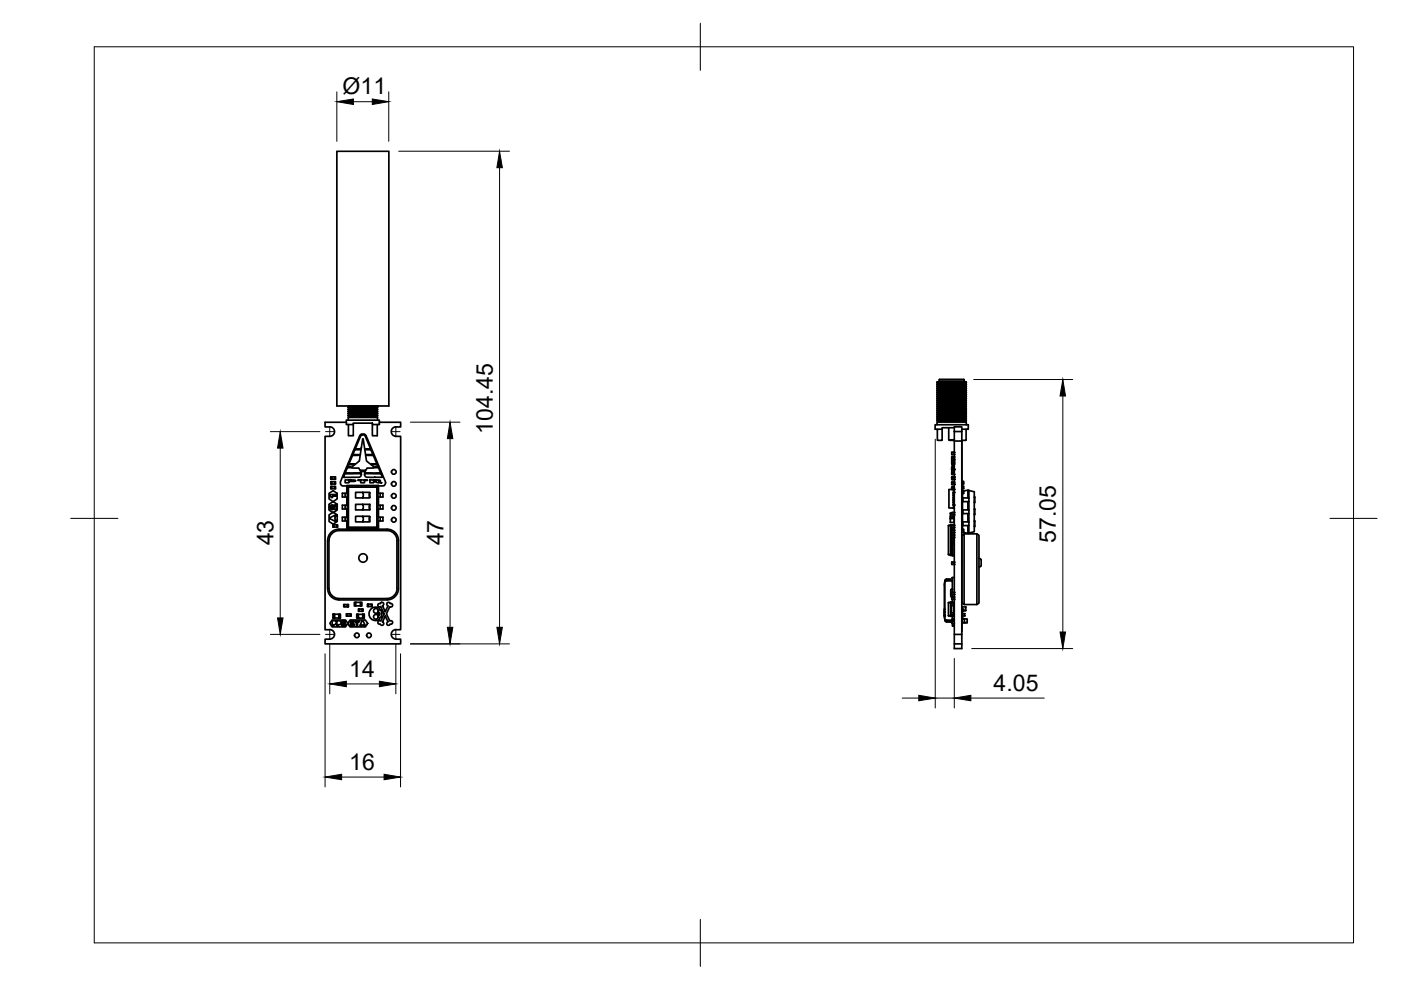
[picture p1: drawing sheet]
<svg xmlns="http://www.w3.org/2000/svg" width="297mm" height="210mm" viewBox="0 0 297 210" stroke-linecap="round" stroke-linejoin="round" font-family="sans-serif">
<defs><g id="words">
<g font-size="4.9">
<text x="72.6" y="20">Ø11</text>
<text x="104.5" y="91.9" transform="rotate(-90 104.5 91.9)">104.45</text>
<text x="58" y="115.6" transform="rotate(-90 58 115.6)">43</text>
<text x="94" y="115.6" transform="rotate(-90 94 115.6)">47</text>
<text x="223.9" y="115.1" transform="rotate(-90 223.9 115.1)">57.05</text>
<text x="74.1" y="143.6">14</text>
<text x="210.7" y="146.6">4.05</text>
<text x="74" y="163.3">16</text>
</g>
</g></defs>
<!-- layer: Visible -->
<g fill="none" stroke="#000" stroke-width=".36">
<path d="M71.4 32.1h11v54h-11zM69.9 90.5a1.01 1.01 0 0 1 1 1 1.01 1.01 0 0 1-1 1h-1v41h1M73.4 89.1h7v.9h-1.4v-.3h-4.1v.3h-1.5zM73.4 89.5h-4.5v1h1M73.8 86.4h6.2M73.8 86.5h6.2M73.8 86.8h6.2M73.8 86.9h6.2M73.8 87.2h6.2M73.8 87.3h6.2M73.8 87.7h6.2M73.8 87.8h6.2"/>
<path d="M73.8 88.1h6.2M73.8 88.2h6.2M73.8 88.5h6.2M73.8 86.4l.5 .2M73.8 86.8l.5 .3M73.8 87.2l.5 .3M73.8 87.7l.5 .2M73.8 88.1l.5 .2M73.9 90v2.4h1v-2.4M74.3 86.2l-.5-.1h6.2l-.4 .1M74.3 86.2h5.3M74.3 86.6h5.3"/>
<path d="M74.3 87.1h5.3M74.3 87.5h5.3M74.3 87.9h5.3M74.3 88.3h5.3M74.3 88.4l-.5 .1v.6M74.3 86.2h.1M74.3 86.6v.1M74.3 87.1h.1M74.3 87.5h.1M74.3 87.9h.1M74.3 88.3v.1M74.3 86.2l-.5 .2"/>
<path d="M74.3 86.7l-.5 .1M74.3 87.1l-.5 .1M74.3 87.5l-.5 .2M74.3 87.9l-.5 .2M76.5 92.4a.67 .67 0 0 1 .8-.1 .67 .67 0 0 1 .3 .7l1 2.2h-1.1v.1h1.1l.5 1.1h-1.5v.1l1.5 .1 .8 1.7-1.2 .1 .2 .1h1.1l.2 .5h-.7v.1l.7 .1 .5 1.1h-3.2l-.1 .1h3.4l.3 .8h-1.6a2.94 2.94 0 0 1-2.1-.2l-.1-.5 .2-.5h-1.1a.7 .7 0 0 1-.2 1.2h-3.4l.3-.8h3.4l-.1-.1h-3.2l.5-1.1 .7-.1v-.1h-.7l.2-.5h1.1l.2-.1-1.2-.1 .7-1.7 1.6-.1v-.1h-1.5l.4-1.1h1.2v-.1h-1.1zM76.9 93l.7 3.8a1.41 1.41 0 0 0 .9 1.6l.9 .7-.1 .1h-1.5l-.2 .5h-1.3l-.2-.5h-1.5l-.1-.1 1.1-.9a1.21 1.21 0 0 0 .7-1.4zM79 90v2.4h1v-2.4M79.6 86.2l.4 .2M79.6 86.6l.4 .2M79.6 87.1l.4 .1M79.6 87.5l.4 .2M79.6 87.9l.4 .2"/>
<path d="M79.6 88.3l.4 .2M80 86.4v.1M80 86.8v.1M80 87.2v.1M80 87.7v.1M80 88.1v.1M80 88.5v.6M80 86.5l-.4 .1M80 86.9l-.4 .2M80 87.3l-.4 .2M80 87.8l-.4 .1M80 88.2l-.4 .1"/>
<path d="M80.4 89.5h4.5v1h-1M84 90.5a1.01 1.01 0 0 0-1 1 1.01 1.01 0 0 0 1 1h.9v41h-1M198.7 81h6.2M198.7 81.1h6.2M198.7 81.4h6.2M198.7 81.5h6.2M198.7 81.9h6.2M198.7 82h6.2M198.7 82.3h6.2M198.7 82.4h6.2M198.7 82.7h6.2M198.7 82.8h6.2"/>
<path d="M198.7 83.1h6.2M198.7 83.2h6.2M198.7 83.6h6.2M198.7 83.7h6.2M198.7 84h6.2M198.7 84.1h6.2M198.7 84.4h6.2M198.7 84.5h6.2M198.7 84.8h6.2M198.7 84.9h6.2M198.7 85.3h6.2M198.7 85.4h6.2"/>
<path d="M198.7 85.7h6.2M198.7 85.8h6.2M198.7 86.1h6.2M198.7 86.2h6.2M198.7 86.5h6.2M198.7 86.6h6.2M198.7 86.9h6.2M198.7 87.1h6.2M198.7 87.4h6.2M198.7 87.5h6.2M198.7 87.8h6.2M198.7 87.9h6.2"/>
<path d="M198.7 88.2h6.2M198.7 88.3h6.2M198.7 88.6h6.2M198.7 88.7h6.2M198.7 89.1h6.2M198.7 89.2h6.2M198.7 89.5h6.2M198.7 81l.4 .3M198.7 81.4l.4 .3M198.7 81.9l.4 .2M198.7 82.3l.4 .2M198.7 82.7l.4 .3"/>
<path d="M198.7 83.1l.4 .3M198.7 83.6l.4 .2M198.7 84l.4 .2M198.7 84.4l.4 .3M198.7 84.8l.4 .3M198.7 85.3l.4 .2M198.7 85.7l.4 .2M198.7 86.1l.4 .3M198.7 86.5l.4 .3M198.7 86.9l.4 .3M198.7 87.4l.4 .2M198.7 87.8l.4 .2"/>
<path d="M198.7 88.2l.4 .3M198.7 88.6l.4 .3M198.7 89.1l.4 .2M198.7 91v2.4h1v-2.4M199.1 80.5h5.3M199.1 80.9h5.3M199.1 81.3h5.3M199.1 81.7h5.3M199.1 82.1h5.3M199.1 82.5h5.3M199.1 82.6h5.3M199.1 83h5.3"/>
<path d="M199.1 83.4h5.3M199.1 83.8h5.3M199.1 84.2h5.3M199.1 84.3h5.3M199.1 84.7h5.3M199.1 85.1h5.3M199.1 85.5h5.3M199.1 85.9h5.3M199.1 86h5.3M199.1 86.4h5.3M199.1 86.8h5.3M199.1 87.2h5.3"/>
<path d="M199.1 87.6h5.3M199.1 88h5.3M199.1 88.5h5.3M199.1 88.9h5.3M199.1 89.3h5.3M199.1 89.3l-.4 .2v.6M199.1 80.9l-.4 .1M199.1 81.3h.1M199.1 81.7h.1M199.1 82.1h.1M199.1 82.5v.1M199.1 83h.1"/>
<path d="M199.1 83.4h.1M199.1 83.8h.1M199.1 84.2v.1M199.1 84.7h.1M199.1 85.1h.1M199.1 85.5h.1M199.1 85.9v.1M199.1 86.4h.1M199.1 86.8h.1M199.1 87.2h.1M199.1 87.6h.1M199.1 88v.1"/>
<path d="M199.1 88.5h.1M199.1 88.9h.1M199.1 89.3h.1M199.1 81.3l-.4 .1M199.1 81.7l-.4 .2M199.1 82.1l-.4 .2M199.1 82.6l-.4 .1M199.1 83l-.4 .1M199.1 83.4l-.4 .2M199.1 83.8l-.4 .2M199.1 84.3l-.4 .1M199.1 84.7l-.4 .1"/>
<path d="M199.1 85.1l-.4 .2M199.1 85.5l-.4 .2M199.1 86l-.4 .1M199.1 86.4l-.4 .1M199.1 86.8l-.4 .1M199.1 87.2l-.4 .2M199.1 87.6l-.4 .2M199.1 88.1l-.4 .1M199.1 88.5l-.4 .1M199.1 88.9l-.4 .2M201.1 93.3h1.2M201.1 90.7v2.6h1.2"/>
<path d="M201.8 95.9v.5h.5v-.5M201.8 97.4v-.5h.5v.5M201.8 97.5h.5v.9h-.5zM201.8 99.5v.1M201.8 99.5h.1M201.8 97.4h.5M201.8 98h.5M201.8 95.9h.5M201.9 99.5h-.1v.6M201.9 99.3h-.1v.2M201.9 99.1h-.1v.2M202.2 99.2l.1 .2z"/>
<path d="M202.2 98.5h-.3v1.1h.3v-.2M202.2 99.5h.1M202.2 99v.2M202.2 98.5h.1M202.2 98.5h-.3v.5h.3M202.3 98.5l-.1 .5M202.3 99v.2M202.3 99.4v.7M202.3 90.7h-2.6v.3h-1.4v-.9h7v.9h-1.4M202.3 91.5v2M202.3 93.5v44h1.6v-1M202.3 91.5v-1h1.6v1"/>
<path d="M202.3 91.5h1.6M202.3 93.5h1.6M203.9 91.5v2M203.9 93.5v41M203.9 93.4v9.8M204.4 80.5l-5.2-.1-.1 .5M204.4 80.5v.4l.5 .1M204.4 81.3l.5 .1M204.4 81.7l.5 .2M204.4 82.1l.5 .2M204.4 82.5l.5 .2M204.4 83l.5 .1"/>
<path d="M204.4 83.4l.5 .2M204.4 83.8l.5 .2M204.4 84.2l.5 .2M204.4 84.7l.5 .1M204.4 85.1l.5 .2M204.4 85.5l.5 .2M204.4 85.9l.5 .2M204.4 86.4l.5 .1M204.4 86.8l.5 .1M204.4 87.2l.5 .2M204.4 87.6l.5 .2M204.4 88l.5 .2"/>
<path d="M204.4 88.5l.5 .1M204.4 88.9l.5 .2M204.4 89.3l.5 .2M204.8 91v2.4h-.9M204.9 81v.1M204.9 81.4v.1M204.9 81.9v.1M204.9 82.3v.1M204.9 82.7v.1M204.9 83.1v.1M204.9 83.6v.1M204.9 84v.1"/>
<path d="M204.9 84.4v.1M204.9 84.8v.1M204.9 85.3v.1M204.9 85.7v.1M204.9 86.1v.1M204.9 86.5v.1M204.9 86.9v.2M204.9 87.4v.1M204.9 87.8v.1M204.9 88.2v.1M204.9 88.6v.1M204.9 89.1v.1"/>
<path d="M204.9 89.5v.6M204.9 81.1l-.5 .2M204.9 81.5l-.5 .2M204.9 82l-.5 .1M204.9 82.4l-.5 .1M204.9 82.8l-.5 .2M204.9 83.2l-.5 .2M204.9 83.7l-.5 .1M204.9 84.1l-.5 .1M204.9 84.5l-.5 .2M204.9 84.9l-.5 .2M204.9 85.4l-.5 .1"/>
<path d="M204.9 85.8l-.5 .1M204.9 86.2l-.5 .2M204.9 86.6l-.5 .2M204.9 87.1l-.5 .1M204.9 87.5l-.5 .1M204.9 87.9l-.5 .1M204.9 88.3l-.5 .2M204.9 88.7l-.5 .2M204.9 89.2l-.5 .1M69.4 114.6v10.2M69.5 114.6a2.4 2.4 0 0 1 2.4-2.4h10.2a2.4 2.4 0 0 1 2.4 2.4v10.2a2.4 2.4 0 0 1-2.4 2.4M69.7 106.9l.9-.5 .9 .5v1.2l-.8 .5-1-.5z"/>
<path d="M69.8 104.6l.8-.6 .9 .6v1.2l-.9 .6-.8-.6zM69.8 109.2l.7-.6 1 .6v1.4l-.9 .5-.8-.5zM69.9 109.8l1.3-.6 .1 .3-.3 .1v.5l.3 .2-.1 .2-1.2-.5zM70 104.9h1.2l.1 .1-.1 .2h-.7v.2l-.1 .1-.4-.4zM70 107.3a.56 .56 0 0 1 .6-.2 .56 .56 0 0 1 .4 .4v-.4l.3-.1v.9a.42 .42 0 0 1-.4 .1 .42 .42 0 0 1-.3-.5l-.2-.1-.1 .2 .3 .3a.43 .43 0 0 1-.6 0 .43 .43 0 0 1 0-.6zM70.3 101.1h-.2v.5h.2M70.3 101.1h.8v.5h-.8zM70.3 102.1h-.2v.5h.2M70.3 102.1h.8v.5h-.8zM70.3 103.1h-.2v.5h.2M70.3 103.1h.8v.5h-.8zM70.4 113.1l.9-.5 .6-.1h10.2a2.07 2.07 0 0 1 2.1 2.1v10.2a2.14 2.14 0 0 1-2.1 2.1h-10.2a2.11 2.11 0 0 1-2.1-2.1v-10.2v-.6z"/>
<path d="M70.8 111.3h-.2v.5h.2M70.8 111.3h.8v.5h-.8zM70.9 101.1v.5M70.9 103.1v.5M71 102.1v.5M71.4 111.3v.5M73.2 101.8h2l.2 .1-.3 .2h-1l.5-.2h-.6v.5h-.8zM73.2 104.6v.8M73.2 107.1v.8M73.2 109.7v.8M73.5 102.9h6.7v1.7h1v.8h-1v1.7h1v.8h-1v1.8h1v.8h-1v1.6h-6.7v-1.6h-.9v-.8h.9v-1.8h-.9v-.8h.9v-1.7h-.9v-.8h.9zM73.5 103h-.9a1.15 1.15 0 0 1-.1-1.7l3.2-7.6a2.94 2.94 0 0 1 .9-1.7 .93 .93 0 0 1 1.3 1l3.4 8.2a1.2 1.2 0 0 1 0 1.8h-1.1"/>
<path d="M73.6 103l.3 .3h6M73.6 112h6.5M73.9 103.3v8.5l-.3 .2M73.9 111.8h6M75.4 106.9h3v1.2h-3zM75.9 101.8l2 .1h-.6v.5h-.8v-.5zM76.9 109.5h-1.5v1.2h1.5M76.9 104.4h-1.5v1.2h1.5M76.9 109.5h1.5v.1M76.9 104.4h1.5v.1M76.9 106.9l.1 .6-.1 .6M76.9 109.5l.1 .5-.1 .7"/>
<path d="M76.9 104.4l.1 .6-.1 .6M78.4 110.5v.2h-1.5M78.4 105.4v.2h-1.5M78.4 104.5v.9M78.4 109.6v.9M78.4 107.1l-.1 .4 .1 .5M78.4 109.6l-.1 .4 .1 .5M78.4 104.5l-.1 .5 .1 .4M78.4 101.8h2.1l.1 .2-.3 .1 .6 .3h-.8l-.8-.4 .5-.1h-.1h-.5v.5h-.8zM80.1 103h-6.5v9M80.1 103l-.2 .3v8.5l.2 .2M80.1 103v9"/>
<path d="M80.6 104.6v.8M80.6 107.1v.8M80.6 109.7v.8M201.1 117.5l.6 .3-.2-.2M201.1 111.5l.4-.1v6.2M201.5 110h.8M201.5 109.8h.8v.9h-.8zM201.5 111.3l-.4 .1v6.2l.4 .1M201.5 111.5h.3M201.5 117.6h.3M201.5 111.7h.3M201.5 117.3h.3"/>
<path d="M201.5 112.1h.8v.3h-.8M201.5 116.9h.3M201.5 116.6h.3M201.5 112.7h.3M201.5 116.3h.3M201.5 116h.3M201.5 113.4h.8M201.5 115.6h.3M201.5 113.7h.3M201.5 115.4h.3M201.5 114.1h.8v.2h-.8M201.5 114.7h.8v.3h-.8"/>
<path d="M201.7 117.6h.1M201.7 111.2h-.2l.2 .3M201.7 111.7v.4M201.7 112.4v.3M201.7 113v.4M201.7 113.7v.4M201.7 114.3v.4M201.7 115v.4M201.7 115.6v.4M201.7 116.3v.3M201.7 116.9v.4M201.8 100.3h.5"/>
<path d="M201.8 100.3v.3h.5v-.3M201.8 101.1v.5M201.8 102.2v.5M201.8 113.4h.5v.5h-.5zM201.8 119.6v-.4h.5v.4M201.8 101.1h.5M201.8 100.1v.2M201.8 101.7h.5M201.8 119.7h.5M201.8 109.2h.5M201.8 102.2h.5M201.8 102.7h.5"/>
<path d="M201.8 100.1h.5M201.8 111.9h.5M201.8 111.4h.5M201.8 115.4v2.3l-.1 .1M201.9 103.2h.3l.1 .6h-.4zM201.9 108.7h.4M201.9 103.3h-.1v.5M202 115.3v2.5M202 115.3v2.5l.3-.1M202 115.3h.3v2.4h-.3M202 115.4h.3M202.1 103.8h.2l-.1 .2"/>
<path d="M202.1 112.1v.3M202.1 112.9v.1M202.1 113.4h.1M202.1 114.1v.2M202.1 114.7v.3M202.2 111.4l-.5-.2 .1 .7M202.2 107.5l.1 .3-.2-.1M202.2 104.6v.3M202.2 105.1v.3M202.2 105.6v.3M202.2 106.1v.3M202.2 106.6v.3"/>
<path d="M202.2 111.4h.1M202.2 111.9v.2M202.2 112.4h.1M202.2 113v.4M202.2 113.9v.2M202.2 114.3v.4M202.2 115v.3M202.2 103.2h.1M202.3 108.7h-.5v.4M202.3 100.1v.2M202.3 112.9h-.5v-.5h.5v.6h-.8M202.3 108.7l-.1 .9h-.7v-.8h.3"/>
<path d="M202.3 107.1l-.1 .2M202.3 107.3l-.1 .1M202.3 104.4l-.1-.6h-1v3.9h1v-.6M202.3 106.9h-.2v.2h.2M202.3 101.1v.5M202.3 102.2v.5M202.3 104.4v2.7M202.3 111.4v.5M202.3 104.4h-.2v.2h.2M202.3 104.9h-.2v.2h.2M202.3 105.4h-.2v.2h.2M202.3 105.9h-.2v.2h.2"/>
<path d="M202.3 106.4h-.2v.2h.2M203.9 106.8v.6M203.9 105.6v1.2M203.9 105v.6M203.9 109.1v.5M203.9 107.9v1.2M203.9 111.6v.5M203.9 110.1v1.5M203.9 104h.1M203.9 103.9v.1M203.9 103.7v.2M203.9 103.6v.1"/>
<path d="M203.9 103.5v.1M203.9 103.3v.2M203.9 103.2v.1M203.9 119h.1M203.9 119.6h.1M203.9 107.4v.5M203.9 109.6v.5M204 102.1h.3v.5h-.3zM204 112.2h.3v.5h-.3zM204 103.1h.3v.5h-.3zM204 104.1h.3v.5h-.3zM204 105.6h1.4"/>
<path d="M204 105.6v.8h1.4M204 113.5l.4-.3v15l-.4-.3zM204.1 104.6v1M204.1 106.4v1.7M204.1 108.9v1.8M204.1 111.4v.8M204.2 105.6v.8M204.2 108.1v.8M204.2 110.7v.7M204.4 113.2h2.7v15h-2.7M205.2 111.4v1.7l-1.1-.4M205.2 105.6v-1.7h.2v1.7"/>
<path d="M205.2 103.9l-.9 .2M205.2 106.4v1.7M205.2 108.9v1.8M205.4 111.4v1.7h-.2M205.4 110.7h-1.4v.7h1.4M205.4 108.1h-1.4v.8h1.4M205.4 104l1.2 .3v8.4l-1.2 .3M205.4 105.6v5.8M206.6 107.9v.1M206.6 109v.1M206.6 111.5v.1M206.6 110.4l.1 1.1"/>
<path d="M206.6 105.4v1M206.6 110.6h.1M206.6 105.5h.1M206.7 108v1M206.7 106.4l-.1 .2M207.1 113.2l.5 .3v14.4l-.5 .3M207.6 118.4l.4 .3v1.2l-.4 .3M69.5 124.8a2.4 2.4 0 0 0 2.4 2.4M69.9 135.5h-1v1h16v-1h-1M69.9 133.5a1.01 1.01 0 0 1 1 1 1.01 1.01 0 0 1-1 1M70.4 131.5h2.9l.4 .7-.4 .7h-2.9l-.5-.7zM70.4 131.6h.6a.44 .44 0 0 1 .3 .6 .44 .44 0 0 1-.6 .3v.2l-.2 .1z"/>
<path d="M70.7 130.2l.1 .1M70.7 131h.2M70.8 130.3h.1M70.8 130.9h.1M70.8 130.9l-.1 .1M70.9 130.2v.8M70.9 130.2h-.3l.1 .8M70.9 131h1M70.9 130.2h.9v.8M71.4 131.6h.5a.44 .44 0 0 1 .4 .5 .44 .44 0 0 1-.6 .4v.2l-.2 .1zM71.8 130.2l.1 .8M71.9 127.2h10.2"/>
<path d="M71.9 130.3l.3-.1-.1 .8M71.9 130.9l.2 .1M71.9 130.2h.2M71.9 131h.2M72.5 131.8l.1-.2a.27 .27 0 0 1 .4-.1 .27 .27 0 0 1 0 .4l-.2-.1-.1 .2a.39 .39 0 0 1 .5 .3 .39 .39 0 0 1-.3 .5 .39 .39 0 0 1-.4-.4l.5 .1-.5-.3zM72.9 128.2h.8v.5h-.8zM73.1 128.2v.5M73.6 130.1h-.2v.5h.2M73.6 130.1h.8v.5h-.8zM73.7 128.2h.2v.5h-.2M74.2 131.5h3.3l.5 .7-.5 .7h-3.3l-.5-.7zM74.3 130.1v.5"/>
<path d="M74.3 131.7l.1-.1a.3 .3 0 0 1 .4 0 .3 .3 0 0 1 .1 .3l-.3-.1v.2a.39 .39 0 0 1 .5 .3 .39 .39 0 0 1-.4 .5 .39 .39 0 0 1-.4-.4l.5 .1-.3-.2a.33 .33 0 0 1-.3-.3 .33 .33 0 0 1 .1-.3zM75.1 127.7h.3v.8h-.3zM75.1 131.6h1.1v.2h-.4v1l-.3-.1v-.9h-.3zM75.4 127.7h1M75.4 128.5h1M75.7 130.3l-.1 .8 .3-.1M75.7 130.3l.2 .1M75.7 130.3h.2M75.7 131.1h.2M75.9 130.3h1M75.9 130.3l.1 .8M76 129.1h.2v.5h-.2z"/>
<path d="M76 130.3v.8h.9M76.2 129.6h.6M76.2 129.1h.6M76.4 127.7h.3v.8h-.3zM76.8 129.1v.5M76.8 129.1h.2v.5h-.2M76.8 131.6l.2 .1 .5 1-.2 .1-.2-.3h-.4l-.2 .3-.2-.1zM76.9 130.3v.8M76.9 130.3h.3M76.9 131h.1M77 131l.2 .1M77.2 130.3v.8h-.3"/>
<path d="M77.2 130.3l-.3 .1M78.1 128.1h-.2v.5h.2M78.1 128.1h.8v.5h-.8zM78.7 129.1l.9-.4a.82 .82 0 0 1 1 .7l.3 .1v1.3h-.3a1.08 1.08 0 0 1-1 .8 1.08 1.08 0 0 1-1.1-.6 1.48 1.48 0 0 1 .2-1.9zM78.7 128.1v.5M80 130.1l.4-.2 .1 .5zM80.2 128.1l.4-.1a.39 .39 0 0 1 .6-.2 .39 .39 0 0 1-.1 .7l.6 1.2 .3-.6a.51 .51 0 0 0 .1-.8 .36 .36 0 0 1 .1-.6 .36 .36 0 0 1 .5 .3 .37 .37 0 0 1 .5 .4 .37 .37 0 0 1-.5 .2l-.6 1.3a1.06 1.06 0 0 0 .3 1.2 .54 .54 0 0 0 .7 .6 .4 .4 0 0 1 .1 .5 .4 .4 0 0 1-.5 .1 .37 .37 0 0 1-.6 .1 .37 .37 0 0 1 .2-.6l-.6-1.2-.5 1a.26 .26 0 0 0-.1 .3 .26 .26 0 0 0 .2 .2 .37 .37 0 0 1-.2 .5 .37 .37 0 0 1-.5-.3 .36 .36 0 0 1-.5-.4 .36 .36 0 0 1 .6-.2l.7-1.5-.5-1.2a.35 .35 0 0 0-.2-.3 .35 .35 0 0 0-.4 0l-.2-.3zM84 133.5a1.01 1.01 0 0 0-1 1 1.01 1.01 0 0 0 1 1M200.2 129.2v1.2M200.2 130.4v.3M200.2 130.4h.1M200.3 123.6v7.5"/>
<path d="M200.3 131.5l.1 .2 .3 .2M200.5 131.5l.2 .2M200.7 123h.9v-.2h-.9l-.2 .4M200.7 122.8l-.3 .1-.1 .3M200.7 131.7h.9v.2h-.9zM201.1 130.6l.4 .1M201.5 128h.8v.4h-.8M201.5 129.9h.8v.4h-.8M201.5 127.7l-.4 .1v2.8M201.5 127.8v2.8l-.4-.1M201.5 130.7h.2M201.5 127.8h-.4"/>
<path d="M201.6 126.4l.2 .1M201.7 130.3l-.2 .4M201.7 127.7h-.2l.2 .3M201.7 128.4v1.5M201.8 125.6v.4l.5 .1v-.5M201.8 126.6h.5v.5h-.5zM201.8 125.6h.5M201.8 131.4l.1 .1M201.8 124.9l.1 .1M201.8 123.2h-1.5v8.3h1.5M201.8 125l-.2 .1v1.3M201.9 123.1l-.1 .2"/>
<path d="M201.9 131.5v.1M201.9 123.1v.1M201.9 126.5l-.1 .1M201.9 126.4v.1M201.9 125v.1M201.9 122.5v.4M201.9 132.2h.4M201.9 122.5h.4M201.9 131.8v.4M201.9 122.5v3.1M201.9 126.1v.5M201.9 127.1v.6"/>
<path d="M201.9 130.6v1.6M201.9 125h.1M201.9 123.1h.1M201.9 131.5h.1M201.9 132.2h.3l.1 .5h-.4zM201.9 131.2h.4v.5h-.4zM202.1 128v.4M202.1 129.9v.4M202.2 127.8l-.5-.1h.5v.3M202.2 130.3v.3l-.5 .1M202.2 130.5l-.5 .2M202.2 129v.4"/>
<path d="M202.2 128.4v1.5M202.2 132.2h.1M202.3 134.5h1.6M202.3 136.5h1.6M203.9 131.1l.1 .1h.3M203.9 134.5v2M203.9 129.7h.1M203.9 129.5v.2M203.9 129.5h.1M203.9 129.4v.1M203.9 129.3v.1M203.9 129.3h.1"/>
<path d="M203.9 129.2v.1M203.9 129v.2M203.9 129h.1M203.9 128.9h.1M203.9 128.9v-.2h.8l.1 .7M203.9 133.2v.7M203.9 132.4v.8M203.9 132.3v.1M203.9 132.3h.1M203.9 132.2v.1M203.9 132.1v.1M203.9 132v.1"/>
<path d="M203.9 131.8v.1M203.9 131.7v.1M203.9 131.6v.1M203.9 131.5v.1M203.9 131.4v.1M203.9 131.2v.2M203.9 131v.1M203.9 130.8v.2M203.9 130.7v.1M203.9 130.6v.1M203.9 130.5v.1h.5M203.9 130.4v.1"/>
<path d="M203.9 130.3v.1M203.9 130.2v.1M203.9 130.1v.1M203.9 130v.1M203.9 129.9v.1M203.9 129.9h.1M203.9 129.8v.1M203.9 129.8h.1M203.9 129.7v.1M204 129.2h.3v.5h-.3zM204 131.2h.5v.8h-.5zM204 128.7v.5"/>
<path d="M204.4 130.1h-.4v.5M204.5 132h.6M204.5 131.2h.6v.8l-1.2-.1M204.5 130.1v.5M204.8 128.7h.1M204.8 129.4l-.5 .1"/>
<circle cx="77" cy="118.3" r=".9"/>
<circle cx="83.5" cy="100.1" r=".5"/>
<circle cx="83.5" cy="110.2" r=".5"/>
<circle cx="83.5" cy="105.1" r=".5"/>
<circle cx="83.5" cy="107.7" r=".5"/>
<circle cx="83.5" cy="102.6" r=".5"/>
<circle cx="75.7" cy="134.7" r=".5"/>
<circle cx="78.2" cy="134.7" r=".5"/>
<circle cx="79.7" cy="129.5" r=".5"/>
<circle cx="79.7" cy="130.8" r=".49"/>
</g>
<g fill="#000">
<circle cx="80" cy="86.1" r=".18"/>
<circle cx="201.8" cy="99.5" r=".18"/>
<circle cx="201.8" cy="98" r=".18"/>
<circle cx="201.8" cy="99.1" r=".18"/>
<circle cx="201.8" cy="96.9" r=".18"/>
<circle cx="201.8" cy="97.4" r=".18"/>
<circle cx="201.8" cy="97.5" r=".18"/>
<circle cx="201.8" cy="96.4" r=".18"/>
<circle cx="201.8" cy="99.6" r=".18"/>
<circle cx="201.8" cy="98.4" r=".18"/>
<circle cx="201.8" cy="95.9" r=".18"/>
<circle cx="202.3" cy="99.5" r=".18"/>
<circle cx="202.3" cy="96.9" r=".18"/>
<circle cx="202.3" cy="97.5" r=".18"/>
<circle cx="202.3" cy="96.4" r=".18"/>
<circle cx="202.3" cy="99.6" r=".18"/>
<circle cx="202.3" cy="98.4" r=".18"/>
<circle cx="202.3" cy="97.4" r=".18"/>
<circle cx="202.3" cy="98" r=".18"/>
<circle cx="202.3" cy="95.9" r=".18"/>
<circle cx="201.8" cy="101.6" r=".18"/>
<circle cx="201.8" cy="102.7" r=".18"/>
<circle cx="201.8" cy="101.2" r=".18"/>
<circle cx="201.8" cy="103.3" r=".18"/>
<circle cx="201.8" cy="119.2" r=".18"/>
<circle cx="201.8" cy="109.1" r=".18"/>
<circle cx="201.8" cy="113.9" r=".18"/>
<circle cx="201.8" cy="113.4" r=".18"/>
<circle cx="201.8" cy="100.6" r=".18"/>
<circle cx="201.8" cy="101.1" r=".18"/>
<circle cx="201.8" cy="102.2" r=".18"/>
<circle cx="201.8" cy="112.9" r=".18"/>
<circle cx="201.8" cy="111.9" r=".18"/>
<circle cx="201.8" cy="111.4" r=".18"/>
<circle cx="201.8" cy="103.8" r=".18"/>
<circle cx="201.8" cy="119.6" r=".18"/>
<circle cx="201.8" cy="112.4" r=".18"/>
<circle cx="202.3" cy="119.2" r=".18"/>
<circle cx="202.3" cy="102.7" r=".18"/>
<circle cx="202.3" cy="113.9" r=".18"/>
<circle cx="202.3" cy="113.4" r=".18"/>
<circle cx="202.3" cy="101.6" r=".18"/>
<circle cx="202.3" cy="100.6" r=".18"/>
<circle cx="202.3" cy="109.1" r=".18"/>
<circle cx="202.3" cy="102.2" r=".18"/>
<circle cx="202.3" cy="111.4" r=".18"/>
<circle cx="202.3" cy="101.2" r=".18"/>
<circle cx="202.3" cy="119.6" r=".18"/>
<circle cx="202.3" cy="108.7" r=".18"/>
<circle cx="202.3" cy="112.9" r=".18"/>
<circle cx="202.3" cy="112.4" r=".18"/>
<circle cx="202.3" cy="111.9" r=".18"/>
<circle cx="202.3" cy="103.8" r=".18"/>
<circle cx="202.3" cy="104.4" r=".18"/>
<circle cx="202.3" cy="107.1" r=".18"/>
<circle cx="200.2" cy="129.7" r=".18"/>
<circle cx="200.2" cy="130.4" r=".18"/>
<circle cx="200.2" cy="129.2" r=".18"/>
<circle cx="200.2" cy="130.7" r=".18"/>
<circle cx="201.8" cy="126.6" r=".18"/>
<circle cx="201.8" cy="125.6" r=".18"/>
<circle cx="201.8" cy="126" r=".18"/>
<circle cx="201.8" cy="127.1" r=".18"/>
<circle cx="201.8" cy="125" r=".18"/>
<circle cx="201.8" cy="126.5" r=".18"/>
<circle cx="201.8" cy="131.5" r=".18"/>
<circle cx="202.3" cy="125.6" r=".18"/>
<circle cx="202.3" cy="126" r=".18"/>
<circle cx="202.3" cy="127.1" r=".18"/>
<circle cx="202.3" cy="126.6" r=".18"/>
<circle cx="204" cy="130.1" r=".18"/>
<circle cx="204" cy="130.6" r=".18"/>
<circle cx="204.4" cy="130.6" r=".18"/>
<circle cx="204.4" cy="130.1" r=".18"/>
</g>
<!-- layer: BORDER -->
<path d="M20 9.9h267v190h-267zM148.5 4.9v10M15 109.9h10M282 109.9h10M148.5 194.9v10" fill="none" stroke="#000" stroke-width=".21"/>
<!-- layer: FD_Dimensions -->
<g fill="none" stroke="#000" stroke-width=".21">
<path d="M71.4 19.5v10.5M82.4 19.5v10.5M74.9 21.6h4M84.5 32.1h23.5M105.9 35.6v97.4M57.3 91.5h10.5M59.4 95v36M87 89.5h10.5M95.4 93v40M198.3 93.1v57M206.4 80.5h21M225.3 84v50"/>
<path d="M57.3 134.5h10.5M68.9 138.6v28.2M69.9 136.6v10.5M83.9 136.6v10.5M84.9 138.6v28.2M87 136.5h21M202.3 139.6v10.5M206 137.5h21.4M73.4 145h7M191.3 148h3.5M198.3 148h4M205.8 148h15.6"/>
<path d="M72.4 164.8h9"/>
</g>
<g fill="#000" stroke="#000" stroke-width=".21">
<path d="M71.4 21.6l3.5-.6v1.2zM78.9 21l3.5 .6-3.5 .6zM105.9 32.1l.6 3.5h-1.2zM59.4 91.5l.6 3.5h-1.2zM95.4 89.5l.6 3.5h-1.2zM225.3 80.5l.6 3.5h-1.2zM58.8 131h1.2l-.6 3.5zM94.8 133h1.2l-.6 3.5zM105.3 133h1.2l-.6 3.5zM224.7 134h1.2l-.6 3.5zM69.9 145l3.5-.6v1.2zM80.4 144.4l3.5 .6-3.5 .6z"/>
<path d="M194.8 147.4l3.5 .6-3.5 .6zM202.3 148l3.5-.6v1.2zM68.9 164.8l3.5-.6v1.1zM81.4 164.2l3.5 .6-3.5 .5z"/>
</g>
<!-- layer: Smart Centers -->
<path d="M69 91.5h1.8M69.9 90.6v1.8M83 91.5h1.8M83.9 90.6v1.8M69 134.5h1.8M69.9 133.6v1.8M83 134.5h1.8M83.9 133.6v1.8" fill="none" stroke="#000" stroke-width=".21"/>
<use href="#words"/>
</svg>
